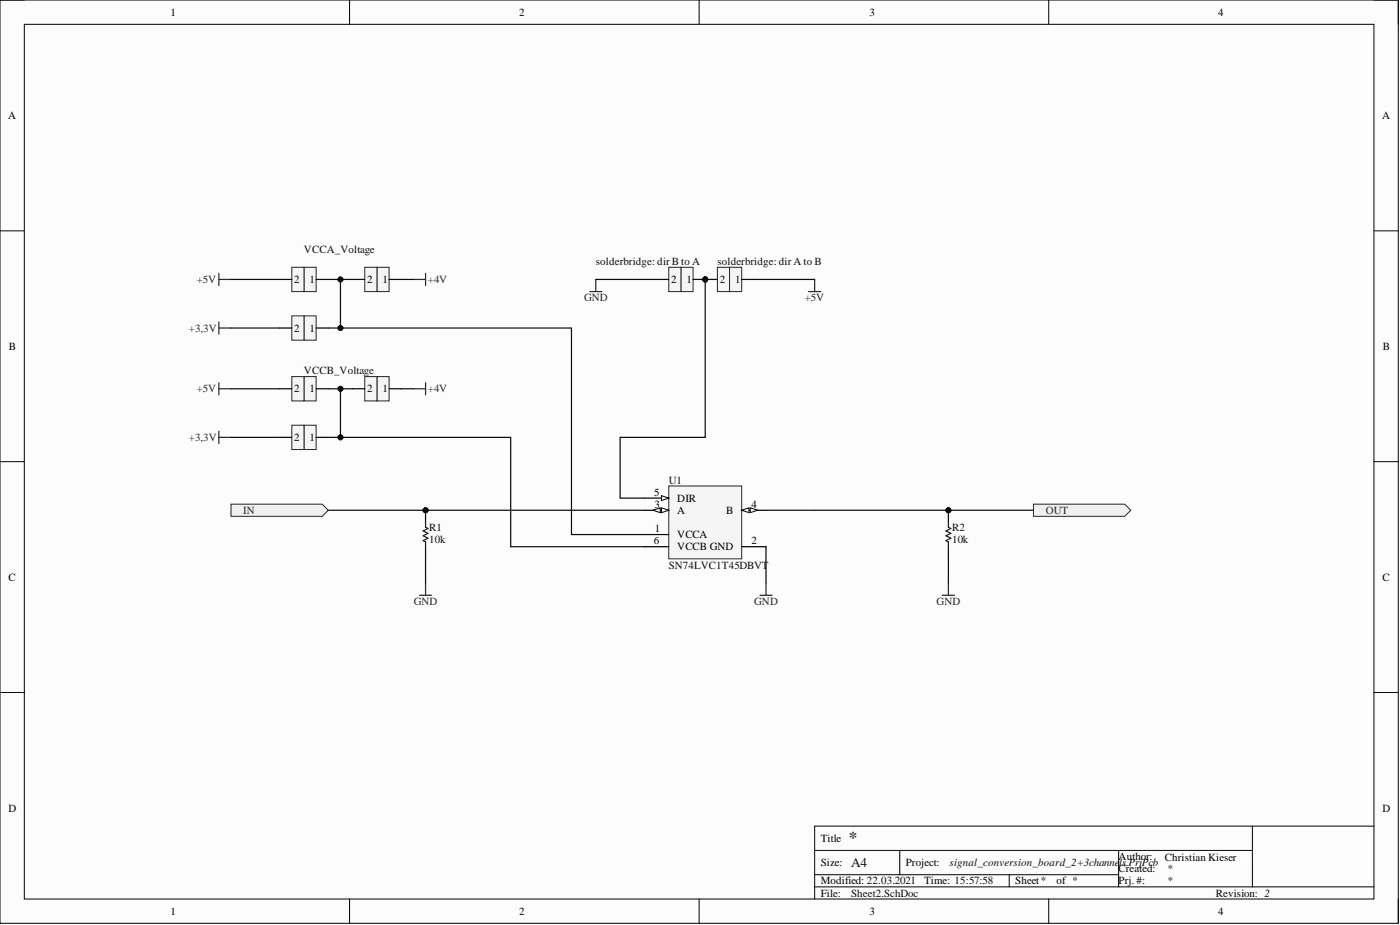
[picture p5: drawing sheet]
<svg xmlns="http://www.w3.org/2000/svg" width="292mm" height="193mm" viewBox="0 0 292 193" stroke-linecap="round" stroke-linejoin="round" font-family="sans-serif">
<defs><g id="words">
<text font-size="3.5" fill="#262626" x="177.1" y="175.8">*</text>
<text font-size="2.8" fill="#0e0e0e" x="177.6" y="180.9">A4</text>
<g font-size="2.3">
<text x="35.6" y="3.3">1</text>
<text x="108.3" y="3.3">2</text>
<text x="181.4" y="3.3">3</text>
<text x="254.2" y="3.3">4</text>
<text x="1.7" y="24.8">A</text>
<text x="288.4" y="24.8">A</text>
<text x="61.4" y="59.1">2</text>
<text x="64.6" y="59.1">1</text>
<text x="76.6" y="59.1">2</text>
<text x="79.8" y="59.1">1</text>
<text x="140" y="59.1">2</text>
<text x="143.2" y="59.1">1</text>
<text x="150.2" y="59.1">2</text>
<text x="153.4" y="59.1">1</text>
<text x="61.4" y="69.2">2</text>
<text x="64.6" y="69.2">1</text>
<text x="1.9" y="73">B</text>
<text x="288.5" y="73">B</text>
<text x="61.4" y="81.9">2</text>
<text x="64.6" y="81.9">1</text>
<text x="76.6" y="81.9">2</text>
<text x="79.8" y="81.9">1</text>
<text x="61.4" y="92">2</text>
<text x="64.6" y="92">1</text>
<text x="136.5" y="103.4">5</text>
<text x="136.6" y="105.9">3</text>
<text x="141.3" y="107.2">A</text>
<text x="141.3" y="104.7">DIR</text>
<text x="151.5" y="107.2">B</text>
<text x="156.8" y="105.9">4</text>
<text x="136.4" y="113.5">6</text>
<text x="136.7" y="111">1</text>
<text x="141.3" y="112.3">VCCA</text>
<text x="156.8" y="113.5">2</text>
<text x="141.3" y="114.8">VCCB GND</text>
<text x="1.8" y="121.1">C</text>
<text x="288.4" y="121.1">C</text>
<text x="1.8" y="169.3">D</text>
<text x="288.4" y="169.3">D</text>
<text x="171.2" y="175.6">Title</text>
<text x="233.4" y="179.4">Author:</text>
<text x="243" y="179.7">Christian edinge</text>
<text x="171.2" y="180.7">Size:</text>
<text x="171.2" y="184.5">Modified: 22.03.2021</text>
<text x="189" y="180.7">Project:</text>
<text x="192.8" y="184.5">Time: 15:57:58</text>
<text x="211.8" y="184.5">Sheet*</text>
<text x="220.5" y="184.5">of *</text>
<text x="233.4" y="182">Created:</text>
<text x="233.4" y="184.5">Prj. #:</text>
<text x="35.6" y="190.8">1</text>
<text x="108.3" y="190.8">2</text>
<text x="171.2" y="187">File:</text>
<text x="181.4" y="190.8">3</text>
<text x="253.7" y="187">Revision: 2</text>
<text x="254.2" y="190.8">4</text>
</g>
<g font-size="2.3" fill="#0e0e0e">
<text x="63.4" y="52.7">VCCA_Voltage</text>
<text x="124.3" y="55.3">solderbridge: dir B to A</text>
<text x="149.7" y="55.3">solderbridge: dir A to B</text>
<text x="63.4" y="78.1">VCCB_Voltage</text>
<text x="139.5" y="100.9">U1</text>
<text x="89.6" y="110.8">R1</text>
<text x="89.6" y="113.3">10k</text>
<text x="198.6" y="110.8">R2</text>
<text x="198.6" y="113.3">10k</text>
<text x="139.5" y="118.6">SN74LVC1T45DBVT</text>
<text x="243.5" y="179.4">Alfons RiKieserr</text>
<text x="198.1" y="180.7">signal_conversion_board_2+3channe</text>
<text x="233.5" y="180.7">ls.PrjPcb</text>
<text x="243.5" y="182">*</text>
<text x="243.5" y="184.5">*</text>
<text x="177.6" y="187">Sheet2.SchDoc</text>
</g>
<g font-size="2.3" fill="#262626">
<text x="41.1" y="59.1">+5V</text>
<text x="89.3" y="59.1">+4V</text>
<text x="121.9" y="62.9">GND</text>
<text x="167.9" y="62.9">+5V</text>
<text x="39.4" y="69.2">+3,3V</text>
<text x="41.1" y="81.9">+5V</text>
<text x="89.3" y="81.9">+4V</text>
<text x="39.4" y="92">+3,3V</text>
<text x="50.7" y="107.2">IN</text>
<text x="218.2" y="107.2">OUT</text>
<text x="86.3" y="126.2">GND</text>
<text x="157.4" y="126.2">GND</text>
<text x="195.4" y="126.2">GND</text>
</g>
</g></defs>
<path d="M0 0h291.7v192.6h-291.7z" fill-rule="evenodd" fill="#fcfcfc"/>
<path d="M0 0h291.7v192.6h-291.7z" fill="none" stroke="#000" stroke-width=".21"/>
<path d="M5.1 5.1h281.6v182.4h-281.6z" fill-rule="evenodd" fill="#fcfcfc"/>
<g fill="none" stroke="#000" stroke-width=".21">
<path d="M0 0h5.1M5.1 5.1h281.6v182.4h-281.6zM72.9 0v5.1M145.9 0v5.1M218.8 0v5.1M286.7 0h5v5.1M0 48.2h5.1M286.7 48.2h5M0 96.3h5.1M286.7 96.3h5M0 144.5h5.1M286.7 144.5h5"/>
<path d="M170 177.4h91.3M187.7 177.4v5.1M233.4 177.4v7.6M261.3 172.3v12.7M286.7 172.3h-116.7v15.2M72.9 187.5v5.1M145.9 187.5v5.1M170 185h116.7M170 182.5h63.4M210.6 182.5v2.5M218.8 187.5v5.1M291.7 187.5v5.1"/>
</g>
<circle cx="88.8" cy="106.4" r=".51" fill="#0e0e0e"/>
<circle cx="88.8" cy="106.4" r=".51" fill="none" stroke="#0e0e0e" stroke-width=".21"/>
<path d="M88.8 106.4v2.6" fill="none" stroke="#000" stroke-width=".25"/>
<circle cx="88.8" cy="106.4" r=".51" fill="#0e0e0e"/>
<circle cx="88.8" cy="106.4" r=".51" fill="none" stroke="#0e0e0e" stroke-width=".21"/>
<path d="M88.8 114.1v2.5" fill="none" stroke="#000" stroke-width=".25"/>
<path d="M88.8 109v1l.5 .3-1 .5 1 .5-1 .5 1 .5-1 .5 .5 .2v1.1" fill="none" stroke="#1c1c1c" stroke-width=".25"/>
<path d="M87.5 124.2h2.6M88.8 121.7v2.5" fill="none" stroke="#262626" stroke-width=".25"/>
<circle cx="197.9" cy="106.4" r=".51" fill="#0e0e0e"/>
<circle cx="197.9" cy="106.4" r=".51" fill="none" stroke="#0e0e0e" stroke-width=".21"/>
<path d="M197.9 106.4v2.6" fill="none" stroke="#000" stroke-width=".25"/>
<circle cx="197.9" cy="106.4" r=".51" fill="#0e0e0e"/>
<circle cx="197.9" cy="106.4" r=".51" fill="none" stroke="#0e0e0e" stroke-width=".21"/>
<path d="M197.9 114.1v2.5" fill="none" stroke="#000" stroke-width=".25"/>
<path d="M197.9 109v1l.5 .3-1 .5 1 .5-1 .5 1 .5-1 .5 .5 .2v1.1" fill="none" stroke="#1c1c1c" stroke-width=".25"/>
<path d="M158.6 124.2h2.5M159.8 121.7v2.5M196.6 124.2h2.5M197.9 121.7v2.5" fill="none" stroke="#262626" stroke-width=".25"/>
<circle cx="147.1" cy="58.3" r=".51" fill="#0e0e0e"/>
<circle cx="147.1" cy="58.3" r=".51" fill="none" stroke="#0e0e0e" stroke-width=".21"/>
<path d="M142.1 55.8h2.5v5h-2.5z" fill-rule="evenodd" fill="#f5f5f5"/>
<path d="M142.1 55.8h2.5v5h-2.5z" fill="none" stroke="#262626" stroke-width=".21"/>
<path d="M144.6 58.3h2.5" fill="none" stroke="#000" stroke-width=".25"/>
<circle cx="147.1" cy="58.3" r=".51" fill="#0e0e0e"/>
<circle cx="147.1" cy="58.3" r=".51" fill="none" stroke="#0e0e0e" stroke-width=".21"/>
<path d="M139.5 55.8h2.6v5h-2.6z" fill-rule="evenodd" fill="#f5f5f5"/>
<path d="M139.5 55.8h2.6v5h-2.6z" fill="none" stroke="#262626" stroke-width=".21"/>
<path d="M137 58.3h2.5" fill="none" stroke="#000" stroke-width=".25"/>
<circle cx="147.1" cy="58.3" r=".51" fill="#0e0e0e"/>
<circle cx="147.1" cy="58.3" r=".51" fill="none" stroke="#0e0e0e" stroke-width=".21"/>
<path d="M152.2 55.8h2.5v5h-2.5z" fill-rule="evenodd" fill="#f5f5f5"/>
<path d="M152.2 55.8h2.5v5h-2.5z" fill="none" stroke="#262626" stroke-width=".21"/>
<path d="M154.7 58.3h2.6" fill="none" stroke="#000" stroke-width=".25"/>
<path d="M149.7 55.8h2.5v5h-2.5z" fill-rule="evenodd" fill="#f5f5f5"/>
<path d="M149.7 55.8h2.5v5h-2.5z" fill="none" stroke="#262626" stroke-width=".21"/>
<path d="M147.1 58.3h2.6" fill="none" stroke="#000" stroke-width=".25"/>
<circle cx="147.1" cy="58.3" r=".51" fill="#0e0e0e"/>
<circle cx="147.1" cy="58.3" r=".51" fill="none" stroke="#0e0e0e" stroke-width=".21"/>
<path d="M124.3 58.3v2.5M170 58.3v2.5M123 60.8h2.6M168.7 60.8h2.5" fill="none" stroke="#262626" stroke-width=".25"/>
<path d="M63.4 55.8h2.6v5h-2.6z" fill-rule="evenodd" fill="#f5f5f5"/>
<path d="M63.4 55.8h2.6v5h-2.6z" fill="none" stroke="#262626" stroke-width=".21"/>
<path d="M66 58.3h2.5" fill="none" stroke="#000" stroke-width=".25"/>
<path d="M60.9 55.8h2.5v5h-2.5z" fill-rule="evenodd" fill="#f5f5f5"/>
<path d="M60.9 55.8h2.5v5h-2.5z" fill="none" stroke="#262626" stroke-width=".21"/>
<path d="M58.3 58.3h2.6" fill="none" stroke="#000" stroke-width=".25"/>
<path d="M78.6 55.8h2.6v5h-2.6z" fill-rule="evenodd" fill="#f5f5f5"/>
<path d="M78.6 55.8h2.6v5h-2.6z" fill="none" stroke="#262626" stroke-width=".21"/>
<path d="M81.2 58.3h2.5" fill="none" stroke="#000" stroke-width=".25"/>
<path d="M76.1 55.8h2.5v5h-2.5z" fill-rule="evenodd" fill="#f5f5f5"/>
<path d="M76.1 55.8h2.5v5h-2.5z" fill="none" stroke="#262626" stroke-width=".21"/>
<path d="M73.6 58.3h2.5" fill="none" stroke="#000" stroke-width=".25"/>
<path d="M45.7 57v2.6M45.7 58.3h2.5" fill="none" stroke="#262626" stroke-width=".25"/>
<path d="M63.4 65.9h2.6v5.1h-2.6z" fill-rule="evenodd" fill="#f5f5f5"/>
<path d="M63.4 65.9h2.6v5.1h-2.6z" fill="none" stroke="#262626" stroke-width=".21"/>
<path d="M66 68.4h2.5" fill="none" stroke="#000" stroke-width=".25"/>
<path d="M60.9 65.9h2.5v5.1h-2.5z" fill-rule="evenodd" fill="#f5f5f5"/>
<path d="M60.9 65.9h2.5v5.1h-2.5z" fill="none" stroke="#262626" stroke-width=".21"/>
<path d="M58.3 68.4h2.6" fill="none" stroke="#000" stroke-width=".25"/>
<path d="M86.3 58.3h2.5M88.8 57v2.6M45.7 67.2v2.5M45.7 68.4h2.5" fill="none" stroke="#262626" stroke-width=".25"/>
<path d="M63.4 78.6h2.6v5h-2.6z" fill-rule="evenodd" fill="#f5f5f5"/>
<path d="M63.4 78.6h2.6v5h-2.6z" fill="none" stroke="#262626" stroke-width=".21"/>
<path d="M66 81.1h2.5" fill="none" stroke="#000" stroke-width=".25"/>
<path d="M60.9 78.6h2.5v5h-2.5z" fill-rule="evenodd" fill="#f5f5f5"/>
<path d="M60.9 78.6h2.5v5h-2.5z" fill="none" stroke="#262626" stroke-width=".21"/>
<path d="M58.3 81.1h2.6" fill="none" stroke="#000" stroke-width=".25"/>
<path d="M78.6 78.6h2.6v5h-2.6z" fill-rule="evenodd" fill="#f5f5f5"/>
<path d="M78.6 78.6h2.6v5h-2.6z" fill="none" stroke="#262626" stroke-width=".21"/>
<path d="M81.2 81.1h2.5" fill="none" stroke="#000" stroke-width=".25"/>
<path d="M76.1 78.6h2.5v5h-2.5z" fill-rule="evenodd" fill="#f5f5f5"/>
<path d="M76.1 78.6h2.5v5h-2.5z" fill="none" stroke="#262626" stroke-width=".21"/>
<path d="M73.6 81.1h2.5" fill="none" stroke="#000" stroke-width=".25"/>
<path d="M45.7 79.8v2.6M45.7 81.1h2.5" fill="none" stroke="#262626" stroke-width=".25"/>
<path d="M63.4 88.7h2.6v5.1h-2.6z" fill-rule="evenodd" fill="#f5f5f5"/>
<path d="M63.4 88.7h2.6v5.1h-2.6z" fill="none" stroke="#262626" stroke-width=".21"/>
<path d="M66 91.2h2.5" fill="none" stroke="#000" stroke-width=".25"/>
<path d="M60.9 88.7h2.5v5.1h-2.5z" fill-rule="evenodd" fill="#f5f5f5"/>
<path d="M60.9 88.7h2.5v5.1h-2.5z" fill="none" stroke="#262626" stroke-width=".21"/>
<path d="M58.3 91.2h2.6" fill="none" stroke="#000" stroke-width=".25"/>
<path d="M88.8 79.8v2.6M45.7 90v2.5M45.7 91.2h2.5M86.3 81.1h2.5" fill="none" stroke="#262626" stroke-width=".25"/>
<path d="M48.2 105.2h19l1.3 1.2-1.3 1.3h-19z" fill-rule="evenodd" fill="#f0f0f0"/>
<path d="M48.2 105.2h19l1.3 1.2-1.3 1.3h-19z" fill="none" stroke="#262626" stroke-width=".21"/>
<path d="M215.6 105.2h19.1l1.2 1.2-1.2 1.3h-19.1z" fill-rule="evenodd" fill="#f0f0f0"/>
<path d="M215.6 105.2h19.1l1.2 1.2-1.2 1.3h-19.1z" fill="none" stroke="#262626" stroke-width=".21"/>
<path d="M68.5 106.4h66" fill="none" stroke="#0e0e0e" stroke-width=".25"/>
<circle cx="88.8" cy="106.4" r=".51" fill="#0e0e0e"/>
<circle cx="88.8" cy="106.4" r=".51" fill="none" stroke="#0e0e0e" stroke-width=".21"/>
<path d="M88.8 116.6v5.1M159.8 114.1v7.6M170 106.4h45.6M197.9 116.6v5.1" fill="none" stroke="#0e0e0e" stroke-width=".25"/>
<circle cx="197.9" cy="106.4" r=".51" fill="#0e0e0e"/>
<circle cx="197.9" cy="106.4" r=".51" fill="none" stroke="#0e0e0e" stroke-width=".21"/>
<path d="M124.3 58.3h12.7M147.1 58.3v32.9h-17.7v12.7h5.1M157.3 58.3h12.7" fill="none" stroke="#0e0e0e" stroke-width=".25"/>
<circle cx="147.1" cy="58.3" r=".51" fill="#0e0e0e"/>
<circle cx="147.1" cy="58.3" r=".51" fill="none" stroke="#0e0e0e" stroke-width=".21"/>
<path d="M48.2 58.3h10.1M71 58.3v10.1h-2.5M83.7 58.3h2.6M48.2 68.4h10.1" fill="none" stroke="#0e0e0e" stroke-width=".25"/>
<circle cx="71" cy="68.4" r=".51" fill="#0e0e0e"/>
<circle cx="71" cy="68.4" r=".51" fill="none" stroke="#0e0e0e" stroke-width=".21"/>
<circle cx="71" cy="58.3" r=".51" fill="#0e0e0e"/>
<circle cx="71" cy="58.3" r=".51" fill="none" stroke="#0e0e0e" stroke-width=".21"/>
<path d="M71 68.4h48.2v43.1h15.3" fill="none" stroke="#0e0e0e" stroke-width=".25"/>
<circle cx="71" cy="68.4" r=".51" fill="#0e0e0e"/>
<circle cx="71" cy="68.4" r=".51" fill="none" stroke="#0e0e0e" stroke-width=".21"/>
<path d="M68.5 58.3h5.1" fill="none" stroke="#0e0e0e" stroke-width=".25"/>
<circle cx="71" cy="58.3" r=".51" fill="#0e0e0e"/>
<circle cx="71" cy="58.3" r=".51" fill="none" stroke="#0e0e0e" stroke-width=".21"/>
<path d="M48.2 81.1h10.1M48.2 91.2h10.1M71 81.1v10.1h-2.5M83.7 81.1h2.6" fill="none" stroke="#0e0e0e" stroke-width=".25"/>
<circle cx="71" cy="91.2" r=".51" fill="#0e0e0e"/>
<circle cx="71" cy="91.2" r=".51" fill="none" stroke="#0e0e0e" stroke-width=".21"/>
<circle cx="71" cy="81.1" r=".51" fill="#0e0e0e"/>
<circle cx="71" cy="81.1" r=".51" fill="none" stroke="#0e0e0e" stroke-width=".21"/>
<path d="M68.5 81.1h5.1" fill="none" stroke="#0e0e0e" stroke-width=".25"/>
<circle cx="71" cy="81.1" r=".51" fill="#0e0e0e"/>
<circle cx="71" cy="81.1" r=".51" fill="none" stroke="#0e0e0e" stroke-width=".21"/>
<path d="M71 91.2h35.5v22.9h28" fill="none" stroke="#0e0e0e" stroke-width=".25"/>
<circle cx="71" cy="91.2" r=".51" fill="#0e0e0e"/>
<circle cx="71" cy="91.2" r=".51" fill="none" stroke="#0e0e0e" stroke-width=".21"/>
<path d="M159.8 106.4h10.2" fill="none" stroke="#0e0e0e" stroke-width=".25"/>
<path d="M139.5 101.4h15.2v15.2h-15.2z" fill-rule="evenodd" fill="#f5f5f5"/>
<path d="M139.5 101.4h15.2v15.2h-15.2z" fill="none" stroke="#262626" stroke-width=".21"/>
<path d="M134.5 111.5h5M134.5 106.4h5M154.7 114.1h5.1" fill="none" stroke="#000" stroke-width=".25"/>
<path d="M138 105.9l1.5 .5-1.5 .6z" fill="#fbfbfb"/>
<path d="M138 105.9l1.5 .5-1.5 .6z" fill="none" stroke="#000" stroke-width=".21"/>
<path d="M136.2 106.4l1.6-.5v1.1z" fill="#fbfbfb"/>
<path d="M136.2 106.4l1.6-.5v1.1z" fill="none" stroke="#000" stroke-width=".21"/>
<path d="M154.7 106.4h5.1" fill="none" stroke="#000" stroke-width=".25"/>
<path d="M154.7 106.4l1.6-.5v1.1z" fill="#fbfbfb"/>
<path d="M154.7 106.4l1.6-.5v1.1z" fill="none" stroke="#000" stroke-width=".21"/>
<path d="M156.5 105.9l1.5 .5-1.5 .6z" fill="#fbfbfb"/>
<path d="M156.5 105.9l1.5 .5-1.5 .6z" fill="none" stroke="#000" stroke-width=".21"/>
<path d="M134.5 103.9h5" fill="none" stroke="#000" stroke-width=".25"/>
<path d="M138 103.4l1.5 .5-1.5 .5z" fill="#fbfbfb"/>
<path d="M138 103.4l1.5 .5-1.5 .5z" fill="none" stroke="#000" stroke-width=".21"/>
<path d="M134.5 114.1h5" fill="none" stroke="#000" stroke-width=".25"/>
<path d="M243 177.7h17.8v2.5h-17.8z" fill-rule="evenodd" fill="#fefefe"/>
<path d="M243 177.7h17.8v2.5h-17.8z" fill="none" stroke="#fefefe" stroke-width=".21"/>
<use href="#words"/>
</svg>
